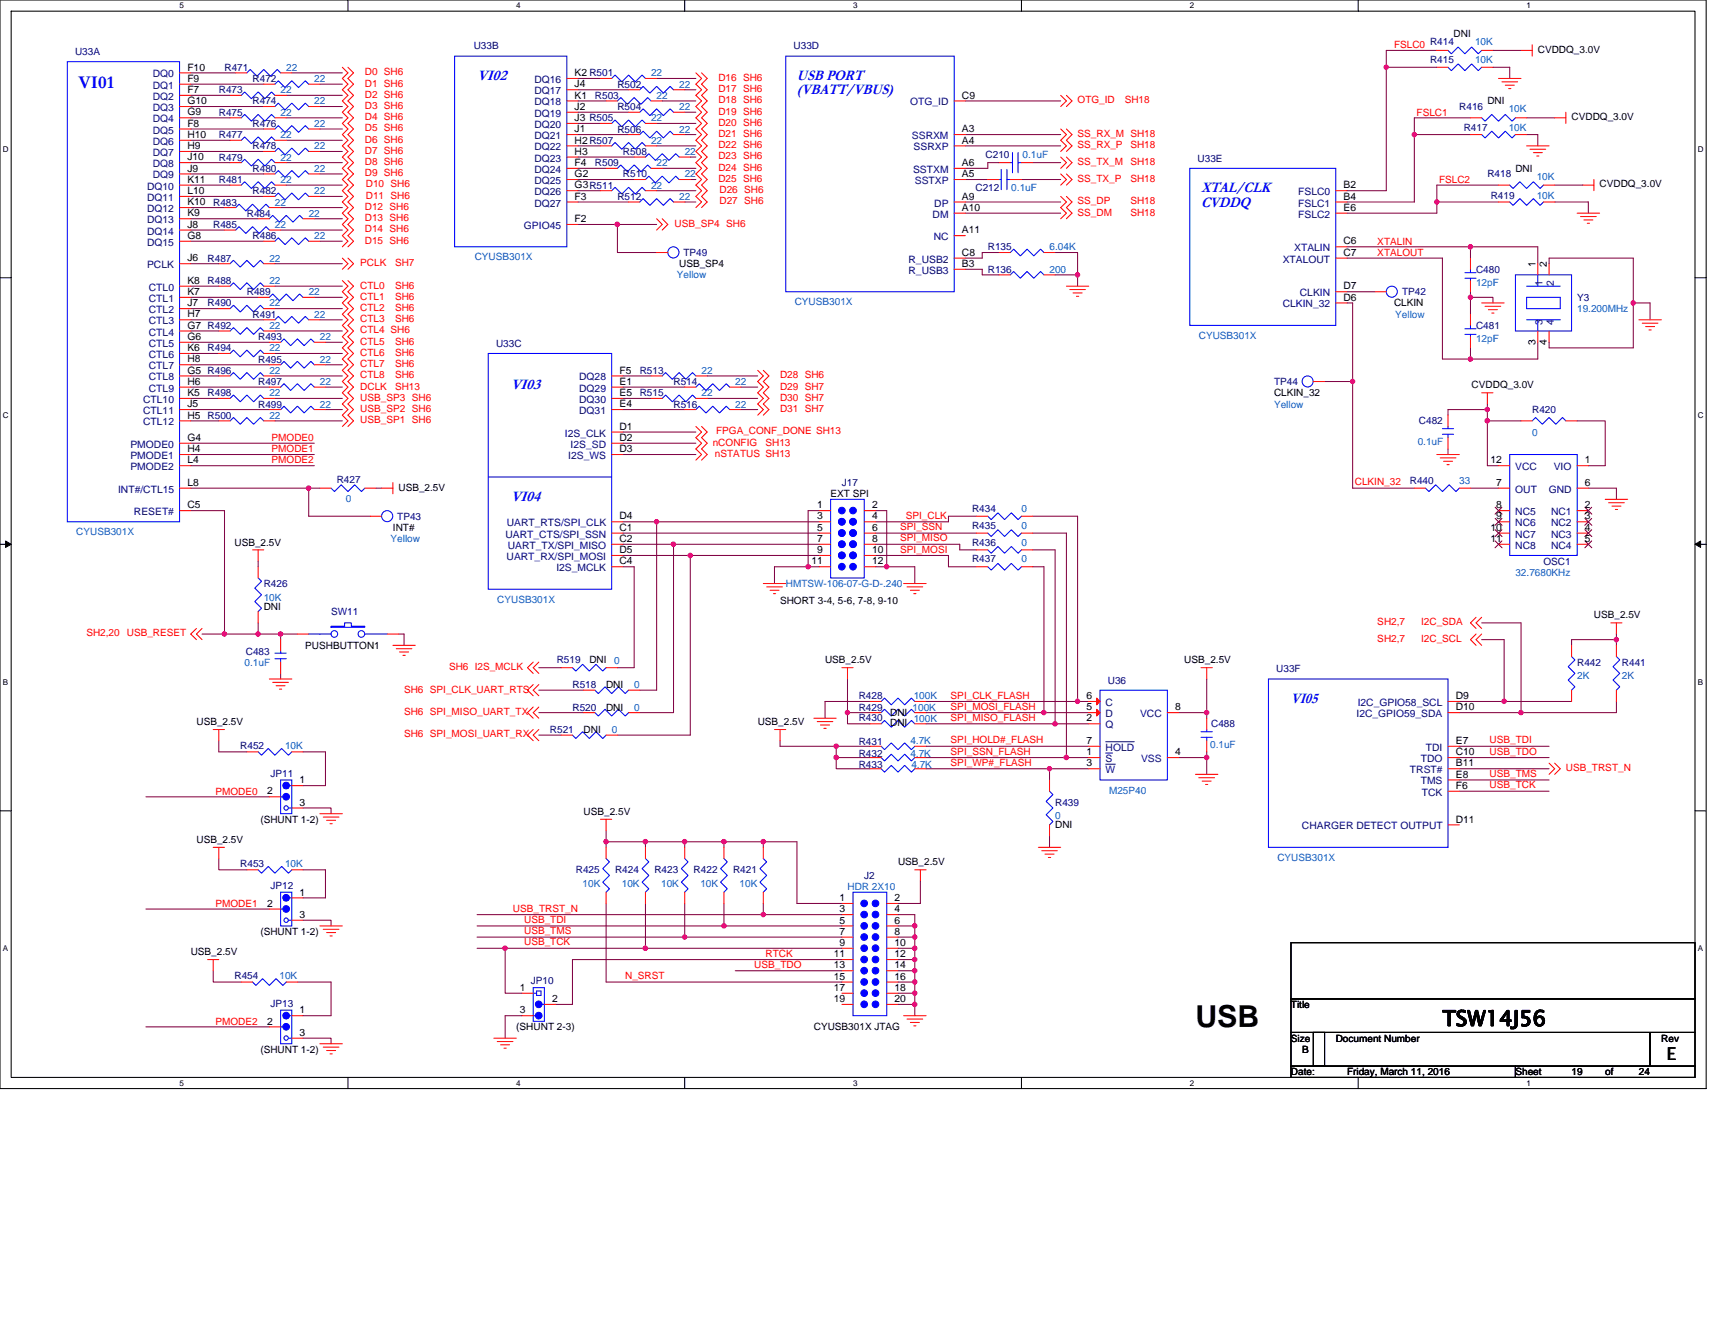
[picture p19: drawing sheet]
<svg xmlns="http://www.w3.org/2000/svg" width="279mm" height="216mm" viewBox="0 0 279 216" stroke-linecap="round" stroke-linejoin="round" font-family="sans-serif">
<defs><g id="words">
<text font-size="4.9" x="194.8" y="167.3">USB</text>
<text font-size="3.5" x="235" y="167.2">TSW14J56</text>
<text font-size="2.9" fill="#00f" x="12.8" y="14.4">VI01</text>
<text font-size="2.9" x="271.6" y="172.8">E</text>
<g font-size="2.5" fill="#00f">
<text x="77.7" y="13">VI02</text>
<text x="129.8" y="15.4">(VBATT/VBUS)</text>
<text x="129.8" y="13">USB PORT</text>
<text x="195.7" y="33.7">CVDDQ</text>
<text x="195.7" y="31.3">XTAL/CLK</text>
<text x="83.2" y="63.3">VI03</text>
<text x="83.2" y="81.6">VI04</text>
<text x="210.3" y="114.5">VI05</text>
</g>
<g font-size="1.7">
<text x="30.5" y="11.5">F10</text>
<text x="30.5" y="13.3">F9</text>
<text x="30.5" y="15.2">F7</text>
<text x="30.5" y="17">G10</text>
<text x="93.6" y="12.4">K2 R501</text>
<text x="93.6" y="14.2">J4</text>
<text x="93.6" y="16.1">K1</text>
<text x="93.6" y="17.9">J2</text>
<text x="156.7" y="16.1">C9</text>
<text x="30.5" y="18.8">G9</text>
<text x="30.5" y="20.6">F8</text>
<text x="30.5" y="22.5">H10</text>
<text x="93.6" y="19.7">J3 R505</text>
<text x="93.6" y="21.5">J1</text>
<text x="93.6" y="23.4">H2R507</text>
<text x="156.7" y="23.4">A4</text>
<text x="156.7" y="21.5">A3</text>
<text x="30.5" y="29.8">K11</text>
<text x="30.5" y="24.3">H9</text>
<text x="30.5" y="26.1">J10</text>
<text x="30.5" y="28">J9</text>
<text x="93.6" y="25.2">H3</text>
<text x="93.6" y="27.1">F4</text>
<text x="93.6" y="28.9">G2</text>
<text x="156.7" y="27.1">A6</text>
<text x="156.7" y="28.9">A5</text>
<text x="30.5" y="31.6">L10</text>
<text x="30.5" y="33.4">K10</text>
<text x="30.5" y="35.3">K9</text>
<text x="93.6" y="30.7">G3R511</text>
<text x="93.6" y="32.5">F3</text>
<text x="156.7" y="34.4">A10</text>
<text x="156.7" y="32.5">A9</text>
<text x="218.9" y="30.7">B2</text>
<text x="218.9" y="32.5">B4</text>
<text x="218.9" y="34.4">E6</text>
<text x="30.5" y="37.1">J8</text>
<text x="30.5" y="38.9">G8</text>
<text x="93.6" y="36.2">F2</text>
<text x="156.7" y="38">A11</text>
<text x="156.7" y="41.7">C8</text>
<text x="218.9" y="41.7">C7</text>
<text x="218.9" y="39.8">C6</text>
<text x="30.5" y="42.6">J6</text>
<text x="30.5" y="46.2">K8</text>
<text x="156.7" y="43.5">B3</text>
<text x="218.9" y="47.2">D7</text>
<text x="250.1" y="43.5" transform="rotate(-90 250.1 43.5)">1</text>
<text x="252" y="43.5" transform="rotate(-90 252 43.5)">2</text>
<text x="30.5" y="48.1">K7</text>
<text x="30.5" y="49.9">J7</text>
<text x="30.5" y="51.7">H7</text>
<text x="30.5" y="53.6">G7 R492</text>
<text x="218.9" y="49">D6</text>
<text x="30.5" y="55.4">G6</text>
<text x="30.5" y="57.2">K6</text>
<text x="30.5" y="59.1">H8</text>
<text x="250.1" y="56.1" transform="rotate(-90 250.1 56.1)">3</text>
<text x="252" y="56.1" transform="rotate(-90 252 56.1)">4</text>
<text x="30.5" y="64.5">K5</text>
<text x="30.5" y="60.9">G5 R496</text>
<text x="30.5" y="62.7">H6</text>
<text x="100.9" y="60.9">F5</text>
<text x="100.9" y="62.7">E1</text>
<text x="100.9" y="64.5">E5</text>
<text x="30.5" y="66.4">J5</text>
<text x="30.5" y="68.2">H5</text>
<text x="30.5" y="71.8">G4</text>
<text x="100.9" y="71.8">D2</text>
<text x="100.9" y="66.4">E4</text>
<text x="100.9" y="70">D1</text>
<text x="30.5" y="73.7">H4</text>
<text x="30.5" y="75.5">L4</text>
<text x="100.9" y="73.7">D3</text>
<text x="242.8" y="75.5">12</text>
<text x="258.2" y="75.5">1</text>
<text x="30.5" y="79.2">L8</text>
<text x="30.5" y="82.8">C5</text>
<text x="133.1" y="82.8">1</text>
<text x="142.1" y="82.8">2</text>
<text x="243.8" y="79.2">7</text>
<text x="243.8" y="82.8">8</text>
<text x="258.2" y="82.8">2</text>
<text x="258.2" y="79.2">6</text>
<text x="100.9" y="86.5">C1</text>
<text x="100.9" y="84.6">D4</text>
<text x="100.9" y="88.3">C2</text>
<text x="133.1" y="84.6">3</text>
<text x="133.1" y="86.5">5</text>
<text x="133.1" y="88.3">7</text>
<text x="142.1" y="84.6">4</text>
<text x="142.1" y="86.5">6</text>
<text x="142.1" y="88.3">8</text>
<text x="242.8" y="86.5">10</text>
<text x="242.8" y="88.3">11</text>
<text x="243.8" y="84.6">9</text>
<text x="258.2" y="84.6">3</text>
<text x="258.2" y="86.5">4</text>
<text x="258.2" y="88.3">5</text>
<text x="100.9" y="90.1">D5</text>
<text x="100.9" y="92">C4</text>
<text x="132.2" y="92">11</text>
<text x="133.1" y="90.1">9</text>
<text x="142.1" y="90.1">10</text>
<text x="142.1" y="92">12</text>
<text x="177" y="113.9">6</text>
<text x="237.2" y="113.9">D9</text>
<text x="177" y="115.7">5</text>
<text x="177" y="117.6">2</text>
<text x="191.5" y="115.7">8</text>
<text x="237.2" y="115.7">D10</text>
<text x="177" y="121.2">7</text>
<text x="177" y="123.1">1</text>
<text x="177" y="124.9">3</text>
<text x="191.5" y="123.1">4</text>
<text x="237.2" y="121.2">E7</text>
<text x="237.2" y="123.1">C10</text>
<text x="237.2" y="124.9">B11</text>
<text x="43.5" y="129.5">2</text>
<text x="48.8" y="127.6">1</text>
<text x="48.8" y="131.3">3</text>
<text x="237.2" y="128.5">F6</text>
<text x="237.2" y="126.7">E8</text>
<text x="237.2" y="134">D11</text>
<text x="43.5" y="147.7">2</text>
<text x="48.8" y="145.9">1</text>
<text x="48.8" y="149.6">3</text>
<text x="136.8" y="146.8">1</text>
<text x="136.8" y="148.7">3</text>
<text x="145.7" y="146.8">2</text>
<text x="145.7" y="148.7">4</text>
<text x="135.8" y="156">11</text>
<text x="136.8" y="150.5">5</text>
<text x="136.8" y="152.3">7</text>
<text x="136.8" y="154.1">9</text>
<text x="145.7" y="150.5">6</text>
<text x="145.7" y="152.3">8</text>
<text x="145.7" y="154.1">10</text>
<text x="145.7" y="156">12</text>
<text x="84.7" y="161.5">1</text>
<text x="135.8" y="157.8">13</text>
<text x="135.8" y="159.6">15</text>
<text x="135.8" y="161.5">17</text>
<text x="145.7" y="157.8">14</text>
<text x="145.7" y="159.6">16</text>
<text x="145.7" y="161.5">18</text>
<text x="43.5" y="166.9">2</text>
<text x="48.8" y="165.1">1</text>
<text x="84.7" y="165.1">3</text>
<text x="90" y="163.3">2</text>
<text x="135.8" y="163.3">19</text>
<text x="145.7" y="163.3">20</text>
<text x="48.8" y="168.8">3</text>
</g>
<g font-size="1.7" fill="#000080">
<text x="24.9" y="12.6">DQ0</text>
<text x="24.9" y="14.5">DQ1</text>
<text x="24.9" y="16.3">DQ2</text>
<text x="87.1" y="13.5">DQ16</text>
<text x="87.1" y="15.4">DQ17</text>
<text x="87.1" y="17.2">DQ18</text>
<text x="148.3" y="17.2">OTG_ID</text>
<text x="24.9" y="18.1">DQ3</text>
<text x="24.9" y="19.9">DQ4</text>
<text x="24.9" y="21.8">DQ5</text>
<text x="24.9" y="23.6">DQ6</text>
<text x="87.1" y="19">DQ19</text>
<text x="87.1" y="20.8">DQ20</text>
<text x="87.1" y="22.7">DQ21</text>
<text x="148.6" y="22.7">SSRXM</text>
<text x="24.9" y="25.4">DQ7</text>
<text x="24.9" y="27.2">DQ8</text>
<text x="24.9" y="29.1">DQ9</text>
<text x="87.1" y="24.5">DQ22</text>
<text x="87.1" y="26.3">DQ23</text>
<text x="87.1" y="28.2">DQ24</text>
<text x="87.1" y="30">DQ25</text>
<text x="148.8" y="28.2">SSTXM</text>
<text x="148.8" y="24.5">SSRXP</text>
<text x="149" y="30">SSTXP</text>
<text x="24" y="30.9">DQ10</text>
<text x="24" y="32.7">DQ11</text>
<text x="24" y="34.6">DQ12</text>
<text x="87.1" y="31.8">DQ26</text>
<text x="87.1" y="33.7">DQ27</text>
<text x="151.9" y="35.5">DM</text>
<text x="152.2" y="33.7">DP</text>
<text x="211.5" y="31.8">FSLC0</text>
<text x="211.5" y="33.7">FSLC1</text>
<text x="211.5" y="35.5">FSLC2</text>
<text x="24" y="36.4">DQ13</text>
<text x="24" y="38.2">DQ14</text>
<text x="24" y="40">DQ15</text>
<text x="85.4" y="37.3">GPIO45</text>
<text x="152.1" y="39.1">NC</text>
<text x="210.8" y="41">XTALIN</text>
<text x="24" y="43.7">PCLK</text>
<text x="24.3" y="47.4">CTL0</text>
<text x="148" y="42.8">R_USB2</text>
<text x="148" y="44.6">R_USB3</text>
<text x="209" y="42.8">XTALOUT</text>
<text x="251.3" y="46.6" transform="rotate(-90 251.3 46.6)">1</text>
<text x="253.1" y="46.6" transform="rotate(-90 253.1 46.6)">2</text>
<text x="24.3" y="49.2">CTL1</text>
<text x="24.3" y="51">CTL2</text>
<text x="24.3" y="52.9">CTL3</text>
<text x="209" y="50.1">CLKIN_32</text>
<text x="211.8" y="48.3">CLKIN</text>
<text x="251.3" y="53" transform="rotate(-90 251.3 53)">3</text>
<text x="253.1" y="53" transform="rotate(-90 253.1 53)">4</text>
<text x="24.3" y="54.7">CTL4</text>
<text x="24.3" y="56.5">CTL5</text>
<text x="24.3" y="58.3">CTL6</text>
<text x="23.3" y="65.7">CTL10</text>
<text x="24.3" y="60.2">CTL7</text>
<text x="24.3" y="62">CTL8</text>
<text x="24.3" y="63.8">CTL9</text>
<text x="94.4" y="62">DQ28</text>
<text x="94.4" y="63.8">DQ29</text>
<text x="94.4" y="65.7">DQ30</text>
<text x="23.3" y="67.5">CTL11</text>
<text x="23.3" y="69.3">CTL12</text>
<text x="92" y="71.1">I2S_CLK</text>
<text x="94.4" y="67.5">DQ31</text>
<text x="21.3" y="73">PMODE0</text>
<text x="21.3" y="74.8">PMODE1</text>
<text x="21.3" y="76.6">PMODE2</text>
<text x="92.6" y="74.8">I2S_WS</text>
<text x="93" y="73">I2S_SD</text>
<text x="246.9" y="76.6">VCC</text>
<text x="253.1" y="76.6">VIO</text>
<text x="19.2" y="80.3">INT#/CTL15</text>
<text x="21.8" y="83.9">RESET#</text>
<text x="246.9" y="80.3">OUT</text>
<text x="246.9" y="83.9">NC5</text>
<text x="252.3" y="80.3">GND</text>
<text x="252.7" y="83.9">NC1</text>
<text x="82.4" y="87.6">UART_CTS/SPI_SSN</text>
<text x="82.5" y="85.8">UART_RTS/SPI_CLK</text>
<text x="82.7" y="89.4">UART_TX/SPI_MISO</text>
<text x="246.9" y="85.8">NC6</text>
<text x="246.9" y="87.6">NC7</text>
<text x="246.9" y="89.4">NC8</text>
<text x="252.7" y="85.8">NC2</text>
<text x="252.7" y="87.6">NC3</text>
<text x="252.7" y="89.4">NC4</text>
<text x="82.5" y="91.2">UART_RX/SPI_MOSI</text>
<text x="90.6" y="93.1">I2S_MCLK</text>
<text x="180.1" y="115">C</text>
<text x="180.1" y="116.9">D</text>
<text x="180.1" y="118.7">Q</text>
<text x="185.7" y="116.9">VCC</text>
<text x="221" y="116.9">I2C_GPIO59_SDA</text>
<text x="221.2" y="115">I2C_GPIO58_SCL</text>
<text x="180.1" y="122.3">HOLD</text>
<text x="180.1" y="124.2">S</text>
<text x="185.9" y="124.2">VSS</text>
<text x="231.5" y="124.2">TDO</text>
<text x="232.3" y="122.3">TDI</text>
<text x="180.1" y="126">W</text>
<text x="229.7" y="126">TRST#</text>
<text x="231.5" y="127.8">TMS</text>
<text x="231.6" y="129.7">TCK</text>
<text x="212.1" y="135.1">CHARGER DETECT OUTPUT</text>
</g>
<g font-size="1.6" fill="#000080">
<text x="12.2" y="9">U33A</text>
<text x="36.6" y="11.5">R471</text>
<text x="77.2" y="8.1">U33B</text>
<text x="129.3" y="8.1">U33D</text>
<text x="233" y="7.3">R414</text>
<text x="233" y="10.2">R415</text>
<text x="35.6" y="15.2">R473</text>
<text x="41.1" y="13.4">R472</text>
<text x="41.1" y="17">R474</text>
<text x="96.9" y="16.1">R503</text>
<text x="100.6" y="14.3">R502</text>
<text x="100.6" y="17.9">R504</text>
<text x="237.7" y="17.9">R416</text>
<text x="35.6" y="18.8">R475</text>
<text x="35.6" y="22.5">R477</text>
<text x="41.1" y="20.7">R476</text>
<text x="100.6" y="21.6">R506</text>
<text x="238.5" y="21.4">R417</text>
<text x="35.6" y="26.2">R479</text>
<text x="35.6" y="29.8">R481</text>
<text x="41.1" y="28">R480</text>
<text x="41.1" y="24.3">R478</text>
<text x="96.9" y="27.1">R509</text>
<text x="101.5" y="25.3">R508</text>
<text x="101.5" y="28.9">R510</text>
<text x="160.6" y="25.8">C210</text>
<text x="195.1" y="26.4">U33E</text>
<text x="242.3" y="28.9">R418</text>
<text x="34.7" y="33.5">R483</text>
<text x="40.2" y="35.3">R484</text>
<text x="41.1" y="31.6">R482</text>
<text x="100.6" y="32.6">R512</text>
<text x="158.9" y="31.1">C212</text>
<text x="242.9" y="32.4">R419</text>
<text x="34.7" y="37.1">R485</text>
<text x="41.1" y="39">R486</text>
<text x="111.4" y="41.7">TP49</text>
<text x="160.9" y="40.8">R135</text>
<text x="33.8" y="46.3">R488</text>
<text x="33.8" y="42.6">R487</text>
<text x="160.9" y="44.4">R136</text>
<text x="240.5" y="44.4">C480</text>
<text x="33.8" y="49.9">R490</text>
<text x="40.2" y="48.1">R489</text>
<text x="41.1" y="51.8">R491</text>
<text x="228.4" y="48.1">TP42</text>
<text x="240.5" y="53.6">C481</text>
<text x="256.9" y="49">Y3</text>
<text x="33.8" y="57.3">R494</text>
<text x="42.1" y="59.1">R495</text>
<text x="42.1" y="55.4">R493</text>
<text x="80.8" y="56.5">U33C</text>
<text x="33.8" y="64.6">R498</text>
<text x="42.1" y="62.7">R497</text>
<text x="104.2" y="60.9">R513</text>
<text x="104.2" y="64.6">R515</text>
<text x="109.7" y="62.7">R514</text>
<text x="207.6" y="62.7">TP44</text>
<text x="33.8" y="68.2">R500</text>
<text x="42.1" y="66.4">R499</text>
<text x="109.7" y="66.4">R516</text>
<text x="231.2" y="69.1">C482</text>
<text x="249.6" y="67.3">R420</text>
<text x="54.9" y="78.7">R427</text>
<text x="137.2" y="79.2">J17</text>
<text x="158.4" y="83.4">R434</text>
<text x="229.7" y="78.8">R440</text>
<text x="64.7" y="84.7">TP43</text>
<text x="158.4" y="86.1">R435</text>
<text x="158.4" y="88.9">R436</text>
<text x="43" y="95.7">R426</text>
<text x="158.4" y="91.6">R437</text>
<text x="251.5" y="92">OSC1</text>
<text x="53.9" y="100.2">SW11</text>
<text x="40" y="106.8">C483</text>
<text x="90.7" y="108.1">R519</text>
<text x="93.3" y="112.1">R518</text>
<text x="139.9" y="113.9">R428</text>
<text x="180.5" y="111.4">U36</text>
<text x="207.9" y="109.6">U33F</text>
<text x="256.9" y="108.5">R442</text>
<text x="264.2" y="108.5">R441</text>
<text x="89.6" y="119.4">R521</text>
<text x="93.3" y="115.8">R520</text>
<text x="139.9" y="117.4">R430</text>
<text x="139.9" y="115.8">R429</text>
<text x="197.3" y="118.5">C488</text>
<text x="39.1" y="122">R452</text>
<text x="139.9" y="123.3">R432</text>
<text x="139.9" y="125.1">R433</text>
<text x="139.9" y="121.4">R431</text>
<text x="44.1" y="126.6">JP11</text>
<text x="171.9" y="131.3">R439</text>
<text x="39.1" y="141.2">R453</text>
<text x="93.8" y="142.3">R425</text>
<text x="100.2" y="142.3">R424</text>
<text x="106.6" y="142.3">R423</text>
<text x="113" y="142.3">R422</text>
<text x="119.4" y="142.3">R421</text>
<text x="140.8" y="143.2">J2</text>
<text x="44.1" y="144.8">JP12</text>
<text x="38.2" y="159.5">R454</text>
<text x="86.5" y="160.4">JP10</text>
<text x="44.1" y="164.1">JP13</text>
</g>
<g font-size="1.6" fill="#0065ca">
<text x="46.6" y="11.5">22</text>
<text x="240.3" y="7.3">10K</text>
<text x="240.3" y="10.2">10K</text>
<text x="45.7" y="15.2">22</text>
<text x="51.2" y="13.4">22</text>
<text x="51.2" y="17">22</text>
<text x="106.1" y="12.4">22</text>
<text x="107" y="16.1">22</text>
<text x="110.6" y="14.3">22</text>
<text x="110.6" y="17.9">22</text>
<text x="45.7" y="18.8">22</text>
<text x="45.7" y="22.5">22</text>
<text x="51.2" y="20.7">22</text>
<text x="106.1" y="19.8">22</text>
<text x="106.1" y="23.4">22</text>
<text x="110.6" y="21.6">22</text>
<text x="245.8" y="18.3">10K</text>
<text x="245.8" y="21.4">10K</text>
<text x="45.7" y="26.2">22</text>
<text x="45.7" y="29.8">22</text>
<text x="51.2" y="28">22</text>
<text x="51.2" y="24.3">22</text>
<text x="107" y="27.1">22</text>
<text x="111.5" y="25.3">22</text>
<text x="111.5" y="28.9">22</text>
<text x="166.6" y="25.8">0.1uF</text>
<text x="250.4" y="29.3">10K</text>
<text x="44.8" y="33.5">22</text>
<text x="50.3" y="35.3">22</text>
<text x="51.2" y="31.6">22</text>
<text x="106.1" y="30.7">22</text>
<text x="110.6" y="32.6">22</text>
<text x="164.8" y="31.1">0.1uF</text>
<text x="250.4" y="32.4">10K</text>
<text x="44.8" y="37.1">22</text>
<text x="51.2" y="39">22</text>
<text x="171" y="40.8">6.04K</text>
<text x="43.9" y="46.3">22</text>
<text x="43.9" y="42.6">22</text>
<text x="77.3" y="42.4">CYUSB301X</text>
<text x="110.3" y="45.4">Yellow</text>
<text x="171" y="44.4">200</text>
<text x="240.5" y="46.7">12pF</text>
<text x="43.9" y="53.6">22</text>
<text x="43.9" y="49.9">22</text>
<text x="50.3" y="48.1">22</text>
<text x="51.2" y="51.8">22</text>
<text x="129.5" y="49.8">CYUSB301X</text>
<text x="227.3" y="51.8">Yellow</text>
<text x="256.9" y="50.8">19.200MHz</text>
<text x="43.9" y="57.3">22</text>
<text x="52.1" y="59.1">22</text>
<text x="52.1" y="55.4">22</text>
<text x="195.3" y="55.2">CYUSB301X</text>
<text x="240.5" y="55.8">12pF</text>
<text x="43.9" y="60.9">22</text>
<text x="43.9" y="64.6">22</text>
<text x="52.1" y="62.7">22</text>
<text x="114.3" y="60.9">22</text>
<text x="114.3" y="64.6">22</text>
<text x="119.8" y="62.7">22</text>
<text x="43.9" y="68.2">22</text>
<text x="52.1" y="66.4">22</text>
<text x="119.8" y="66.4">22</text>
<text x="207.6" y="66.4">Yellow</text>
<text x="249.6" y="71">0</text>
<text x="231" y="72.4">0.1uF</text>
<text x="56.3" y="81.8">0</text>
<text x="166.4" y="83.4">0</text>
<text x="237.7" y="78.8">33</text>
<text x="12.4" y="87.2">CYUSB301X</text>
<text x="63.6" y="88.3">Yellow</text>
<text x="166.4" y="86.1">0</text>
<text x="166.4" y="88.9">0</text>
<text x="128" y="95.7">HMTSW-106-07-G-D-.240</text>
<text x="166.4" y="91.6">0</text>
<text x="246.9" y="93.8">32.7680KHz</text>
<text x="43" y="97.9">10K</text>
<text x="81" y="98.2">CYUSB301X</text>
<text x="39.9" y="108.5">0.1uF</text>
<text x="100" y="108.3">0</text>
<text x="103.3" y="112.1">0</text>
<text x="148.9" y="113.9">100K</text>
<text x="256.9" y="110.7">2K</text>
<text x="264.2" y="110.7">2K</text>
<text x="99.7" y="119.4">0</text>
<text x="103.3" y="115.8">0</text>
<text x="148.7" y="115.8">100K</text>
<text x="148.9" y="117.6">100K</text>
<text x="46.4" y="122">10K</text>
<text x="148.3" y="123.3">4.7K</text>
<text x="148.3" y="121.3">4.7K</text>
<text x="148.5" y="125.1">4.7K</text>
<text x="197.1" y="121.8">0.1uF</text>
<text x="180.7" y="129.3">M25P40</text>
<text x="171.9" y="133.5">0</text>
<text x="46.4" y="141.2">10K</text>
<text x="208.1" y="140.3">CYUSB301X</text>
<text x="94.9" y="144.5">10K</text>
<text x="101.3" y="144.5">10K</text>
<text x="107.7" y="144.5">10K</text>
<text x="114.1" y="144.5">10K</text>
<text x="120.5" y="144.5">10K</text>
<text x="138.1" y="145">HDR 2X10</text>
<text x="45.5" y="159.5">10K</text>
</g>
<g font-size="1.6" fill="#f00">
<text x="227.1" y="7.9">FSLC0</text>
<text x="59.4" y="12.3">D0 SH6</text>
<text x="59.4" y="14.1">D1 SH6</text>
<text x="59.4" y="15.9">D2 SH6</text>
<text x="59.4" y="17.8">D3 SH6</text>
<text x="117" y="13.2">D16 SH6</text>
<text x="117" y="15">D17 SH6</text>
<text x="117" y="16.8">D18 SH6</text>
<text x="175.6" y="16.8">OTG_ID</text>
<text x="183.2" y="16.8">SH18</text>
<text x="59.4" y="21.4">D5 SH6</text>
<text x="59.4" y="23.2">D6 SH6</text>
<text x="59.4" y="19.6">D4 SH6</text>
<text x="117" y="18.7">D19 SH6</text>
<text x="117" y="22.3">D21 SH6</text>
<text x="117" y="20.5">D20 SH6</text>
<text x="175.6" y="22.3">SS_RX_M SH18</text>
<text x="230.8" y="18.8">FSLC1</text>
<text x="59.4" y="26.9">D8 SH6</text>
<text x="59.4" y="28.7">D9 SH6</text>
<text x="59.4" y="25.1">D7 SH6</text>
<text x="117" y="27.8">D24 SH6</text>
<text x="117" y="29.6">D25 SH6</text>
<text x="117" y="26">D23 SH6</text>
<text x="117" y="24.2">D22 SH6</text>
<text x="175.6" y="24.2">SS_RX_P</text>
<text x="175.6" y="26.9">SS_TX_M</text>
<text x="175.6" y="29.6">SS_TX_P</text>
<text x="184.1" y="24.2">SH18</text>
<text x="184.1" y="26.9">SH18</text>
<text x="184.1" y="29.6">SH18</text>
<text x="234.4" y="29.8">FSLC2</text>
<text x="59.4" y="34.2">D12 SH6</text>
<text x="59.6" y="32.4">D11 SH6</text>
<text x="59.6" y="30.5">D10 SH6</text>
<text x="117.2" y="33.3">D27 SH6</text>
<text x="117.2" y="31.5">D26 SH6</text>
<text x="175.6" y="33.3">SS_DP</text>
<text x="175.6" y="35.1">SS_DM</text>
<text x="184.1" y="35.1">SH18</text>
<text x="184.1" y="33.3">SH18</text>
<text x="59.4" y="36">D13 SH6</text>
<text x="59.4" y="37.9">D14 SH6</text>
<text x="59.4" y="39.7">D15 SH6</text>
<text x="109.9" y="37">USB_SP4 SH6</text>
<text x="224.4" y="39.9">XTALIN</text>
<text x="224.4" y="41.7">XTALOUT</text>
<text x="58.7" y="43.3">PCLK</text>
<text x="58.7" y="47">CTL0</text>
<text x="64.4" y="43.3">SH7</text>
<text x="64.4" y="47">SH6</text>
<text x="58.7" y="48.8">CTL1</text>
<text x="58.7" y="50.7">CTL2</text>
<text x="58.7" y="52.5">CTL3</text>
<text x="64.4" y="48.8">SH6</text>
<text x="64.4" y="50.7">SH6</text>
<text x="64.4" y="52.5">SH6</text>
<text x="58.7" y="56.2">CTL5</text>
<text x="58.7" y="58">CTL6</text>
<text x="58.7" y="59.8">CTL7</text>
<text x="58.7" y="54.3">CTL4 SH6</text>
<text x="64.4" y="56.2">SH6</text>
<text x="64.4" y="58">SH6</text>
<text x="64.4" y="59.8">SH6</text>
<text x="58.7" y="65.3">USB_SP3 SH6</text>
<text x="58.7" y="61.6">CTL8</text>
<text x="58.7" y="63.5">DCLK</text>
<text x="64.4" y="63.5">SH13</text>
<text x="64.4" y="61.6">SH6</text>
<text x="127.1" y="63.5">D29 SH7</text>
<text x="127.1" y="65.3">D30 SH7</text>
<text x="127.1" y="61.6">D28 SH6</text>
<text x="44.2" y="71.9">PMODE0</text>
<text x="58.7" y="69">USB_SP1 SH6</text>
<text x="58.7" y="67.1">USB_SP2 SH6</text>
<text x="116.7" y="70.8">FPGA_CONF_DONE SH13</text>
<text x="127.1" y="67.1">D31 SH7</text>
<text x="44.2" y="73.7">PMODE1</text>
<text x="44.2" y="75.5">PMODE2</text>
<text x="116.1" y="72.6">nCONFIG</text>
<text x="116.5" y="74.4">nSTATUS SH13</text>
<text x="124.7" y="72.6">SH13</text>
<text x="220.7" y="79.1">CLKIN_32</text>
<text x="146.7" y="86.4">SPI_SSN</text>
<text x="146.7" y="88.2">SPI_MISO</text>
<text x="147.6" y="84.6">SPI_CLK</text>
<text x="146.7" y="90">SPI_MOSI</text>
<text x="224.4" y="101.9">SH2,7</text>
<text x="231.5" y="101.9">I2C_SDA</text>
<text x="14.1" y="103.7">SH2,20</text>
<text x="20.7" y="103.7">USB_RESET</text>
<text x="224.4" y="104.6">SH2,7</text>
<text x="231.5" y="104.6">I2C_SCL</text>
<text x="65.8" y="112.8">SH6 SPI_CLK_UART_RTS</text>
<text x="73.2" y="109.2">SH6 I2S_MCLK</text>
<text x="154.9" y="113.8">SPI_CLK_FLASH</text>
<text x="65.8" y="116.5">SH6 SPI_MISO_UART_TX</text>
<text x="154.9" y="117.5">SPI_MISO_FLASH</text>
<text x="154.9" y="115.7">SPI_MOSI_FLASH</text>
<text x="65.8" y="120.2">SH6 SPI_MOSI_UART_RX</text>
<text x="154.9" y="121.1">SPI_HOLD#_FLASH</text>
<text x="154.9" y="124.8">SPI_WP#_FLASH</text>
<text x="154.9" y="123">SPI_SSN_FLASH</text>
<text x="242.7" y="121.1">USB_TDI</text>
<text x="242.7" y="123">USB_TDO</text>
<text x="255.1" y="125.6">USB_TRST_N</text>
<text x="35.1" y="129.5">PMODE0</text>
<text x="242.7" y="126.6">USB_TMS</text>
<text x="242.7" y="128.5">USB_TCK</text>
<text x="35.1" y="147.8">PMODE1</text>
<text x="83.6" y="148.6">USB_TRST_N</text>
<text x="85.4" y="150.4">USB_TDI</text>
<text x="85.4" y="152.2">USB_TMS</text>
<text x="85.4" y="154.1">USB_TCK</text>
<text x="124.7" y="156">RTCK</text>
<text x="101.9" y="159.6">N_SRST</text>
<text x="122.9" y="157.7">USB_TDO</text>
<text x="35.1" y="167">PMODE2</text>
</g>
<g font-size="1.6">
<text x="236.8" y="6.1">DNI</text>
<text x="250.5" y="8.6">CVDDQ_3.0V</text>
<text x="242.3" y="17">DNI</text>
<text x="256" y="19.6">CVDDQ_3.0V</text>
<text x="246.9" y="28">DNI</text>
<text x="260.6" y="30.5">CVDDQ_3.0V</text>
<text x="110.6" y="43.5">USB_SP4</text>
<text x="227.1" y="49.9">CLKIN</text>
<text x="207.6" y="64.6">CLKIN_32</text>
<text x="239.8" y="63.3">CVDDQ_3.0V</text>
<text x="64.9" y="79.9">USB_2.5V</text>
<text x="135.3" y="81">EXT SPI</text>
<text x="38.2" y="88.9">USB_2.5V</text>
<text x="64" y="86.5">INT#</text>
<text x="43" y="99.3">DNI</text>
<text x="127.1" y="98.4">SHORT 3-4, 5-6, 7-8, 9-10</text>
<text x="259.7" y="100.8">USB_2.5V</text>
<text x="49.7" y="105.7">PUSHBUTTON1</text>
<text x="96" y="108.1">DNI</text>
<text x="98.7" y="112.1">DNI</text>
<text x="134.4" y="108.1">USB_2.5V</text>
<text x="192.9" y="108.1">USB_2.5V</text>
<text x="32" y="118.2">USB_2.5V</text>
<text x="95.1" y="119.4">DNI</text>
<text x="98.7" y="115.8">DNI</text>
<text x="123.4" y="118.2">USB_2.5V</text>
<text x="145" y="116.7">DNI</text>
<text x="145" y="118.3">DNI</text>
<text x="32" y="137.4">USB_2.5V</text>
<text x="42.4" y="134.1">(SHUNT 1-2)</text>
<text x="95.1" y="132.8">USB_2.5V</text>
<text x="171.9" y="135">DNI</text>
<text x="146.3" y="141">USB_2.5V</text>
<text x="31.1" y="155.6">USB_2.5V</text>
<text x="42.4" y="152.4">(SHUNT 1-2)</text>
<text x="84.1" y="167.9">(SHUNT 2-3)</text>
<text x="132.6" y="167.9">CYUSB301X JTAG</text>
<text x="210.3" y="164.2">Title</text>
<text x="42.4" y="171.6">(SHUNT 1-2)</text>
<text x="210.3" y="169.7">Size</text>
<text x="212.1" y="171.6">B</text>
<text x="217.6" y="169.7">Document Number</text>
<text x="270.7" y="169.7">Rev</text>
<text x="210.3" y="175.2">Date:</text>
<text x="219.5" y="175.2">Friday, March 11, 2016</text>
<text x="246.9" y="175.2">Sheet</text>
<text x="256" y="175.2">19</text>
<text x="261.5" y="175.2">of</text>
<text x="267" y="175.2">24</text>
</g>
<g font-size="1.3">
<text x="29.3" y="1.4">5</text>
<text x="84.1" y="1.4">4</text>
<text x="139" y="1.4">3</text>
<text x="193.8" y="1.4">2</text>
<text x="248.7" y="1.4">1</text>
<text x=".5" y="24.7">D</text>
<text x="276.6" y="24.7">D</text>
<text x=".5" y="68.2">C</text>
<text x="276.6" y="68.2">C</text>
<text x=".5" y="111.6">B</text>
<text x="276.6" y="111.6">B</text>
<text x=".5" y="155">A</text>
<text x="276.6" y="155">A</text>
<text x="29.3" y="176.9">5</text>
<text x="84.1" y="176.9">4</text>
<text x="139" y="176.9">3</text>
<text x="193.8" y="176.9">2</text>
<text x="248.7" y="176.9">1</text>
</g>
</g></defs>
<path d="M0 0h278v177.4h-278zM1.8 1.8h274.3v173.8h-274.3z" fill="none" stroke="#000" stroke-width=".17"/>
<g fill="#fff">
<path d="M29.3 .2h.7v1.5h-.7z"/>
<path d="M29.3 175.7h.7v1.5h-.7z"/>
</g>
<path d="M56.7 0v1.8M56.7 175.6v1.8" fill="none" stroke="#000" stroke-width=".17"/>
<g fill="#fff">
<path d="M84.1 .2h.7v1.5h-.7z"/>
<path d="M84.1 175.7h.7v1.5h-.7z"/>
</g>
<path d="M111.5 0v1.8M111.5 175.6v1.8" fill="none" stroke="#000" stroke-width=".17"/>
<g fill="#fff">
<path d="M139 .2h.7v1.5h-.7z"/>
<path d="M139 175.7h.7v1.5h-.7z"/>
</g>
<path d="M166.4 0v1.8M166.4 175.6v1.8" fill="none" stroke="#000" stroke-width=".17"/>
<g fill="#fff">
<path d="M193.8 .2h.8v1.5h-.8z"/>
<path d="M193.8 175.7h.8v1.5h-.8z"/>
</g>
<path d="M221.3 0v1.8M221.3 175.6v1.8" fill="none" stroke="#000" stroke-width=".17"/>
<g fill="#fff">
<path d="M248.7 .2h.7v1.5h-.7z"/>
<path d="M248.7 175.7h.7v1.5h-.7z"/>
<path d="M.5 23.5h.9v1.5h-.9z"/>
<path d="M276.6 23.5h1v1.5h-1z"/>
<path d="M.5 67h.9v1.4h-.9z"/>
<path d="M276.6 67h1v1.4h-1z"/>
</g>
<path d="M0 45.3h1.8M276.1 45.3h1.9" fill="none" stroke="#000" stroke-width=".17"/>
<g fill="#fff">
<path d="M.5 110.4h.8v1.5h-.8z"/>
<path d="M276.6 110.4h.9v1.5h-.9z"/>
</g>
<path d="M0 88.7h1.8M276.1 88.7h1.9" fill="none" stroke="#000" stroke-width=".17"/>
<path d="M.9 88.2l.9 .5-.9 .5zM276.1 88.7l1-.5v1z" fill="#000" stroke="#000" stroke-width=".16"/>
<g fill="#fff">
<path d="M.5 153.8h.8v1.5h-.8z"/>
<path d="M276.6 153.8h.9v1.5h-.9z"/>
</g>
<path d="M0 132.1h1.8M276.1 132.1h1.9M210.3 153.6h65.8v9.2h-65.8zM210.3 162.8h65.8v5.4h-65.8zM210.3 168.2h5.5v5.5h-5.5zM210.3 173.7h36.6v1.9h-36.6zM214 168.2h54.8v5.5h-54.8zM246.9 173.7h29.2v1.9h-29.2zM268.8 168.2h7.3v5.5h-7.3z" fill="none" stroke="#000" stroke-width=".17"/>
<g fill="none" stroke="#800040" stroke-width=".17">
<path d="M31.1 15.5h6.4M31.1 13.7h11.9M31.1 19.2h6.4M31.1 17.4h11.9M31.1 11.9h7.3M46.6 15.5h9.2M46.6 19.2h9.2M47.5 11.9h8.3M52.1 13.7h3.7M52.1 17.4h3.7M94.2 16.4h4.5M94.2 14.6h8.2"/>
<path d="M94.2 18.3h8.2M94.2 12.8h3.6M107 12.8h6.4M107.9 16.4h5.5M111.5 14.6h1.9M111.5 18.3h1.9M157.3 16.4h15.5M225.8 11v20.1h-6.3M225.8 11h8.3M234.1 8.2h-8.3v2.8M239.6 19.2h-9.2v2.7M243.2 11h2.8v1.8"/>
<path d="M243.2 8.2h4.6M248.7 19.2h4.6M31.1 33.8h5.5M31.1 37.5h5.5M31.1 35.6h11M31.1 21h11.9M31.1 22.9h6.4M31.1 26.5h6.4M31.1 24.7h11.9M31.1 39.3h11.9M31.1 32h11.9M31.1 30.2h6.4"/>
<path d="M31.1 28.3h11.9M45.7 33.8h10.1M45.7 37.5h10.1M46.6 22.9h9.2M46.6 26.5h9.2M46.6 30.2h9.2M51.2 35.6h4.6M52.1 21h3.7M52.1 24.7h3.7M52.1 28.3h3.7M52.1 32h3.7M52.1 39.3h3.7"/>
<path d="M94.2 36.6h6.4M94.2 25.6h9.1M94.2 27.4h4.5M94.2 21.9h8.2M94.2 32.9h8.2M94.2 23.8h3.6M94.2 20.1h3.6M94.2 31.1h3.6M94.2 29.3h9.1M100.6 36.6v4.5h6.4M100.6 36.6h6.4M107 20.1h6.4"/>
<path d="M107 23.8h6.4M107 31.1h6.4M107.9 27.4h5.5M111.5 21.9h1.9M111.5 32.9h1.9M112.5 25.6h.9M112.5 29.3h.9M157.3 29.3h3.6M157.3 21.9h15.5M157.3 23.8h15.5M157.3 32.9h15.5M157.3 34.7h15.5"/>
<path d="M162.8 26.5h-1.9v.9h-3.6M166.4 29.3h6.4M168.2 26.5h4.6M230.4 21.9h9.2M230.4 21.9v11h-10.9M234.1 32.9h10M234.1 32.9v1.8h-14.6M244.1 30.2h-10v2.7M248.7 21.9h1.8v1.9M253.3 30.2h4.6M253.3 32.9h5.5v1.8M31.1 53.9h4.5"/>
<path d="M31.1 46.6h4.5M31.1 48.5h11M31.1 50.3h4.5M31.1 52.1h11.9M31.1 55.8h12.8M31.1 57.6h4.5M31.1 59.4h12.8M31.1 43h4.5M44.8 53.9h11M44.8 43h11M44.8 46.6h11M44.8 50.3h11"/>
<path d="M44.8 57.6h11M51.2 48.5h4.6M52.1 52.1h3.7M53 55.8h2.8M53 59.4h2.8M157.3 43.9h2.7v.9h2.8M162.8 41.1h-2.8v1h-2.7M171.9 44.8h3.7M171.9 41.1h3.7v3.7M175.6 44.8v1.8M219.5 40.2h20.1M219.5 42.1h15.5v16.4h4.6"/>
<path d="M219.5 49.4h.9v12.8M219.5 47.5h4.5M239.6 40.2v1.9M239.6 47.5v1M239.6 56.7v1.8M239.6 48.5v2.7M239.6 48.5h3.6v.9M239.6 40.2h10.9v2.8M250.5 55.8v2.7h-10.9M252.4 43v-.9h13.7v7.3M266.1 49.4h2.7v2.7M266.1 49.4v7.3h-13.7v-.9"/>
<path d="M31.1 61.3h4.5M31.1 63.1h12.8M31.1 72.2h20.1M31.1 74.1h20.1M31.1 75.9h20.1M31.1 79.5h19.2M31.1 68.6h4.5M31.1 66.7h12.8M31.1 64.9h4.5M44.8 61.3h11M44.8 64.9h11M44.8 68.6h11"/>
<path d="M50.3 79.5v4.6h10M50.3 79.5h1.8M53 63.1h2.8M53 66.7h2.8M61.3 79.5h.9M101.5 74.1h11.9M101.5 70.4h11.9M101.5 72.2h11.9M101.5 63.1h10M101.5 61.3h4.6M101.5 64.9h4.6M101.5 66.7h10"/>
<path d="M115.2 61.3h8.2M115.2 64.9h8.2M120.7 63.1h2.7M120.7 66.7h2.7M215.8 62.2h4.6M220.4 62.2v17.3h10M235.9 73.2v.9M239.6 79.5h4.5M242.3 68.6v7.3h1.8M242.3 68.6h5.5M242.3 65.8v.9M242.3 66.7h-6.4v.9"/>
<path d="M242.3 66.7v1.9M256.9 68.6h4.6v7.3h-2.7M258.8 79.5h4.5v1.9M31.1 83.2h5.5v20.1M42.1 91.4v1M101.5 85h5.5M101.5 86.9h32M101.5 88.7h8.2M101.5 90.5h11M101.5 92.4h1.8v16.4h-2.7M107 85v27.5h-2.8M107 85h26.5"/>
<path d="M109.7 88.7v27.4h-5.5M109.7 88.7h23.8M131.7 92.4h-5.5v2.7M131.7 92.4h1.8M133.5 83.2h-1.8v9.2M133.5 90.5h-21v29.3h-11.9M142.6 86.9h16.5M142.6 88.7h13.8v.9h2.7M142.6 92.4h1.9M142.6 83.2h1.9v9.2M142.6 90.5h11.9v1.9h4.6M144.5 92.4h4.5v2.7"/>
<path d="M159.1 84.1h-4.6v.9h-11.9M168.2 92.4h1.9v23.7M168.2 89.6h3.7v28.3M168.2 86.9h5.5v36.5M168.2 84.1h7.4v30.2M32.9 103.3h3.7M36.6 103.3h5.5M42.1 103.3h3.6M42.1 101.5v1.8M45.7 109.7v.9M45.7 103.3h2.8M45.7 103.3v.9"/>
<path d="M64.9 103.3h.9v1.9M87.8 112.5h7.3M87.8 116.1h7.3M87.8 119.8h3.6M87.8 108.8h3.6M138.1 110.6v5.5M138.1 116.1h3.6M138.1 116.1v1.8h3.6M141.7 114.3h-7.3v2.7M150.9 116.1h19.2M150.9 114.3h24.7M150.9 117.9h21"/>
<path d="M170.1 116.1h7.3M171.9 117.9h5.5M175.6 114.3h1.8M192 116.1h4.6M196.6 110.6v5.5M196.6 116.1v.9M237.7 116.1h10.1M237.7 114.3h7.3M241.4 101.5h6.4v14.6M241.4 104.2h3.6v10.1M245 114.3h11M263.3 103.3v.9"/>
<path d="M263.3 114.3v1.8h-15.5M263.3 104.2h-7.3v1M263.3 104.2v1M23.8 129.8h20.1M35.6 139.9v1.8h4.6M35.6 120.7v1.8h4.6M49.4 122.5h3.6v5.5h-3.6M49.4 131.7h4.5v.9M98.7 137.2h6.5M98.7 135.3v1.9M98.7 137.2v.9M105.2 137.2h6.3"/>
<path d="M105.2 137.2v.9M111.5 137.2v.9M111.5 137.2h6.4M117.9 137.2v.9M117.9 137.2h6.5M124.4 137.2v.9M124.4 137.2h5.4v10h7.4M127.1 120.7v.9h9.1M136.2 121.6v1.8M136.2 123.4h5.5M136.2 121.6h5.5M136.2 123.4v1.9h5.5"/>
<path d="M150.9 121.6h26.5M150.9 125.3h20.1M150.9 123.4h22.8M171 136.2v1.9M171 125.3h6.4M171 125.3v1.8M173.7 123.4h3.7M192 123.4h4.6M196.6 123.4v2.8M196.6 122.5v.9M237.7 125.3h14.7M237.7 121.6h14.7"/>
<path d="M237.7 123.4h14.7M237.7 127.1h14.7M237.7 128.9h14.7M23.8 148.1h20.1M34.7 158.2v1.8h4.6M49.4 141.7h3.6v4.6h-3.6M49.4 149.9h4.5v1M77.7 154.5h4.6M77.7 149h46.7M77.7 150.9h40.2M77.7 152.7h33.8M82.3 154.5h22.9"/>
<path d="M82.3 154.5v7.3h2.7M98.7 147.2v12.8h38.5M105.2 147.2v7.3M105.2 154.5h32M111.5 147.2v5.5M111.5 152.7h25.7M117.9 147.2v3.7M117.9 150.9h19.3M119.8 158.2h17.4M124.4 149h12.8M124.4 147.2v1.8M137.2 156.4h-43.9v7.3h-2.8"/>
<path d="M146.3 149h2.7v1.9M146.3 150.9h2.7M146.3 152.7h2.7M146.3 154.5h2.7M146.3 156.4h2.7M146.3 158.2h2.7M149 150.9v1.8M149 152.7v1.8M149 154.5v1.9M149 156.4v1.8M149 158.2v1.8M149.9 143.6v3.6h-3.6"/>
<path d="M23.8 167.3h20.1M48.5 160h5.4v5.5h-4.5M49.4 169.2h4.5v.9M85 165.5h-2.7v3.7M146.3 160h2.7M146.3 161.8h2.7M146.3 163.7h2.7M149 160v1.8M149 161.8v1.9M149 163.7v1.8"/>
</g>
<g fill="#f0f" stroke="#f0f" stroke-width=".17">
<circle cx="175.5" cy="44.8" r=".36"/>
<circle cx="225.8" cy="11" r=".35"/>
<circle cx="230.4" cy="21.9" r=".36"/>
<circle cx="234.1" cy="32.9" r=".35"/>
<circle cx="266.1" cy="49.4" r=".36"/>
<circle cx="239.5" cy="40.2" r=".36"/>
<circle cx="239.6" cy="48.4" r=".35"/>
<circle cx="239.5" cy="58.5" r=".36"/>
<circle cx="242.3" cy="66.7" r=".36"/>
<circle cx="242.3" cy="68.6" r=".36"/>
<circle cx="42" cy="103.3" r=".35"/>
<circle cx="36.6" cy="103.3" r=".36"/>
<circle cx="45.7" cy="103.3" r=".36"/>
<circle cx="50.3" cy="79.5" r=".36"/>
<circle cx="196.6" cy="116.1" r=".36"/>
<circle cx="138.1" cy="116.1" r=".35"/>
<circle cx="136.2" cy="123.4" r=".36"/>
<circle cx="136.2" cy="121.6" r=".36"/>
<circle cx="175.5" cy="114.3" r=".36"/>
<circle cx="173.7" cy="123.4" r=".36"/>
<circle cx="171.9" cy="117.9" r=".36"/>
<circle cx="170.1" cy="116.1" r=".35"/>
<circle cx="196.6" cy="123.4" r=".36"/>
<circle cx="171" cy="125.3" r=".35"/>
<circle cx="220.4" cy="62.2" r=".35"/>
<circle cx="112.4" cy="90.5" r=".36"/>
<circle cx="131.7" cy="92.3" r=".36"/>
<circle cx="144.4" cy="92.3" r=".35"/>
<circle cx="100.6" cy="36.6" r=".36"/>
<circle cx="149" cy="150.9" r=".36"/>
<circle cx="149" cy="152.7" r=".35"/>
<circle cx="149" cy="154.5" r=".36"/>
<circle cx="149" cy="158.2" r=".35"/>
<circle cx="149" cy="156.3" r=".35"/>
<circle cx="149" cy="160" r=".36"/>
<circle cx="149" cy="161.8" r=".35"/>
<circle cx="149" cy="163.7" r=".36"/>
<circle cx="124.3" cy="149" r=".35"/>
<circle cx="117.9" cy="150.9" r=".36"/>
<circle cx="111.5" cy="152.7" r=".35"/>
<circle cx="82.3" cy="154.5" r=".36"/>
<circle cx="105.1" cy="154.5" r=".36"/>
<circle cx="98.7" cy="137.1" r=".36"/>
<circle cx="111.5" cy="137.1" r=".36"/>
<circle cx="105.1" cy="137.1" r=".36"/>
<circle cx="117.9" cy="137.1" r=".36"/>
<circle cx="124.3" cy="137.1" r=".36"/>
<circle cx="245" cy="114.3" r=".36"/>
<circle cx="247.8" cy="116.1" r=".35"/>
<circle cx="263.3" cy="104.2" r=".36"/>
<circle cx="107" cy="85" r=".35"/>
<circle cx="109.7" cy="88.7" r=".36"/>
</g>
<g fill="none" stroke="#f00" stroke-width=".17">
<path d="M29.3 11.9h1.8M29.3 13.7h1.8M29.3 15.5h1.8M29.3 17.4h1.8M29.3 19.2h1.8M37.5 19.2h1.8M37.5 15.5h1.8M38.4 11.9h1.8M43 13.7h1.8M43 17.4h1.8M44.8 19.2h1.8M44.8 15.5h1.8"/>
<path d="M45.7 11.9h1.8M50.3 13.7h1.8M50.3 17.4h1.8M55.8 11l.9 .9-.9 .9 .9 .9-.9 .9 .9 .9-.9 .9 .9 1-.9 .9 .9 .9-.9 .9 .9 .9-.9 .9 .9 1-.9 .9 .9 .9-.9 .9 .9 .9-.9 .9 .9 .9-.9 1 .9 .9-.9 .9 .9 .9-.9 .9 .9 .9-.9 .9 .9 .9-.9 1 .9 .9-.9 .9 .9 .9-.9 .9M56.7 11l.9 .9-.9 .9 .9 .9-.9 .9 .9 .9-.9 .9 .9 1-.9 .9 .9 .9-.9 .9 .9 .9-.9 .9 .9 1-.9 .9 .9 .9-.9 .9 .9 .9-.9 .9 .9 .9-.9 1 .9 .9-.9 .9 .9 .9-.9 .9 .9 .9-.9 .9 .9 .9-.9 1 .9 .9-.9 .9 .9 .9-.9 .9M92.4 12.8h1.8M92.4 14.6h1.8M92.4 16.4h1.8M92.4 18.3h1.8M97.8 12.8h1.9M98.7 16.4h1.9M102.4 14.6h1.8"/>
<path d="M102.4 18.3h1.8M105.2 12.8h1.8M106.1 16.4h1.8M109.7 14.6h1.8M109.7 18.3h1.8M113.4 11.9l.9 .9-.9 .9 .9 .9-.9 .9 .9 .9-.9 1 .9 .9-.9 .9 .9 .9-.9 .9 .9 .9-.9 1 .9 .9-.9 .9 .9 .9-.9 .9 .9 .9-.9 .9 .9 1-.9 .9 .9 .9-.9 .9 .9 .9-.9 .9M114.3 11.9l.9 .9-.9 .9 .9 .9-.9 .9 .9 .9-.9 1 .9 .9-.9 .9 .9 .9-.9 .9 .9 .9-.9 1 .9 .9-.9 .9 .9 .9-.9 .9 .9 .9-.9 .9 .9 1-.9 .9 .9 .9-.9 .9 .9 .9-.9 .9M155.4 16.4h1.9M172.8 15.5l.9 .9-.9 1M173.7 15.5l.9 .9-.9 1M234.1 8.2h1.8M234.1 11h1.8"/>
<path d="M239.6 19.2h1.8M241.4 8.2h1.8M241.4 11h1.8M244.1 12.8h3.7M244.7 13.3h2.5M245.2 13.9h1.5M245.8 14.4h.3M246.9 19.2h1.8M247.8 8.2h1.8M249.6 7.3v1.8M253.3 19.2h1.8M255.1 18.3v1.8"/>
<path d="M29.3 21h1.8M29.3 22.9h1.8M29.3 24.7h1.8M29.3 26.5h1.8M29.3 28.3h1.8M29.3 30.2h1.8M29.3 32h1.8M29.3 33.8h1.8M29.3 35.6h1.8M29.3 37.5h1.8M29.3 39.3h1.8M36.6 33.8h1.8"/>
<path d="M36.6 37.5h1.8M37.5 22.9h1.8M37.5 26.5h1.8M37.5 30.2h1.8M42.1 35.6h1.8M43 28.3h1.8M43 32h1.8M43 21h1.8M43 24.7h1.8M43 39.3h1.8M43.9 33.8h1.8M43.9 37.5h1.8"/>
<path d="M44.8 22.9h1.8M44.8 26.5h1.8M44.8 30.2h1.8M49.4 35.6h1.8M50.3 28.3h1.8M50.3 32h1.8M50.3 21h1.8M50.3 24.7h1.8M50.3 39.3h1.8M92.4 20.1h1.8M92.4 21.9h1.8M92.4 23.8h1.8"/>
<path d="M92.4 25.6h1.8M92.4 27.4h1.8M92.4 29.3h1.8M92.4 31.1h1.8M92.4 32.9h1.8M92.4 36.6h1.8M97.8 20.1h1.9M97.8 31.1h1.9M97.8 23.8h1.9M98.7 27.4h1.9M102.4 21.9h1.8M102.4 32.9h1.8"/>
<path d="M103.3 25.6h1.9M103.3 29.3h1.9M105.2 20.1h1.8M105.2 31.1h1.8M105.2 23.8h1.8M106.1 27.4h1.8M107 35.6l.9 1-.9 .9M107.9 35.6l.9 1-.9 .9M109.7 21.9h1.8M109.7 32.9h1.8M110.6 25.6h1.9M110.6 29.3h1.9"/>
<path d="M155.4 21.9h1.9M155.4 23.8h1.9M155.4 27.4h1.9M155.4 29.3h1.9M155.4 32.9h1.9M155.4 34.7h1.9M155.4 38.4h1.9M160.9 29.3h1.9M162.8 26.5h1.8M164.6 29.3h1.8M166.4 26.5h1.8M172.8 21l.9 .9-.9 1 .9 .9-.9 .9"/>
<path d="M172.8 25.6l.9 .9-.9 .9M172.8 28.3l.9 1-.9 .9M172.8 32l.9 .9-.9 .9 .9 .9-.9 .9M173.7 21l.9 .9-.9 1 .9 .9-.9 .9M173.7 25.6l.9 .9-.9 .9M173.7 28.3l.9 1-.9 .9M173.7 32l.9 .9-.9 .9 .9 .9-.9 .9M217.6 31.1h1.9M217.6 32.9h1.9M217.6 34.7h1.9M239.6 21.9h1.8M244.1 30.2h1.9"/>
<path d="M244.1 32.9h1.9M246.9 21.9h1.8M248.7 23.8h3.7M249.3 24.3h2.5M249.8 24.9h1.5M250.4 25.4h.3M251.5 30.2h1.8M251.5 32.9h1.8M256.9 34.7h3.7M257.5 35.3h2.6M257.9 30.2h1.8M258 35.8h1.5"/>
<path d="M258.6 36.4h.4M259.7 29.3v1.8M29.3 43h1.8M29.3 46.6h1.8M29.3 48.5h1.8M29.3 50.3h1.8M29.3 52.1h1.8M29.3 53.9h1.8M29.3 55.8h1.8M29.3 57.6h1.8M29.3 59.4h1.8M35.6 46.6h1.9"/>
<path d="M35.6 53.9h1.9M35.6 43h1.9M35.6 50.3h1.9M35.6 57.6h1.9M42.1 48.5h1.8M43 52.1h1.8M43 46.6h1.8M43 53.9h1.8M43 43h1.8M43 50.3h1.8M43 57.6h1.8M43.9 59.4h1.8"/>
<path d="M43.9 55.8h1.8M49.4 48.5h1.8M50.3 52.1h1.8M51.2 59.4h1.8M51.2 55.8h1.8M55.8 45.7l.9 .9-.9 .9 .9 1-.9 .9 .9 .9-.9 .9 .9 .9-.9 .9 .9 .9-.9 1 .9 .9-.9 .9 .9 .9-.9 .9 .9 .9-.9 .9 .9 1-.9 .9 .9 .9-.9 .9 .9 .9-.9 .9 .9 .9-.9 .9 .9 1-.9 .9M55.8 42.1l.9 .9-.9 .9M56.7 45.7l.9 .9-.9 .9 .9 1-.9 .9 .9 .9-.9 .9 .9 .9-.9 .9 .9 .9-.9 1 .9 .9-.9 .9 .9 .9-.9 .9 .9 .9-.9 .9 .9 1-.9 .9 .9 .9-.9 .9 .9 .9-.9 .9 .9 .9-.9 .9 .9 1-.9 .9M56.7 42.1l.9 .9-.9 .9M107 41.1h1.8M155.4 42.1h1.9M155.4 43.9h1.9"/>
<path d="M162.8 41.1h1.8M162.8 44.8h1.8M170.1 41.1h1.8M170.1 44.8h1.8M173.7 46.6h3.7M174.3 47.2h2.5M174.8 47.7h1.5M175.4 48.3h.3M217.6 40.2h1.9M217.6 42.1h1.9M217.6 47.5h1.9M217.6 49.4h1.9"/>
<path d="M224 47.5h1.8M239.6 54.9v1.8M239.6 51.2v1.8M239.6 45.7v1.8M239.6 42.1v1.8M241.4 49.4h3.6M241.9 49.9h2.6M242.5 50.5h1.4M243 51h.4M250.5 43v1.8M250.5 53.9v1.9M252.4 43v1.8"/>
<path d="M252.4 53.9v1.9M267 52.1h3.7M267.5 52.7h2.6M268.1 53.2h1.5M268.6 53.8h.4M29.3 61.3h1.8M29.3 63.1h1.8M29.3 64.9h1.8M29.3 66.7h1.8M29.3 68.6h1.8M29.3 72.2h1.8M29.3 74.1h1.8"/>
<path d="M29.3 75.9h1.8M29.3 79.5h1.8M35.6 61.3h1.9M35.6 64.9h1.9M35.6 68.6h1.9M43 61.3h1.8M43 64.9h1.8M43 68.6h1.8M43.9 63.1h1.8M43.9 66.7h1.8M51.2 63.1h1.8M51.2 66.7h1.8"/>
<path d="M52.1 79.5h1.8M59.4 79.5h1.9M62.2 79.5h1.8M64 78.6v1.9M99.7 61.3h1.8M99.7 63.1h1.8M99.7 64.9h1.8M99.7 66.7h1.8M99.7 70.4h1.8M99.7 72.2h1.8M99.7 74.1h1.8M106.1 61.3h1.8"/>
<path d="M106.1 64.9h1.8M111.5 63.1h1.9M111.5 66.7h1.9M113.4 61.3h1.8M113.4 64.9h1.8M113.4 69.5l.9 .9-.9 .9 .9 .9-.9 1 .9 .9-.9 .9M114.3 69.5l.9 .9-.9 .9 .9 .9-.9 1 .9 .9-.9 .9M118.9 63.1h1.8M118.9 66.7h1.8M123.4 60.3l1 1-1 .9 1 .9-1 .9 1 .9-1 .9 1 .9-1 .9M124.4 60.3l.9 1-.9 .9 .9 .9-.9 .9 .9 .9-.9 .9 .9 .9-.9 .9M214 62.2h1.8"/>
<path d="M230.4 79.5h1.8M234.1 74.1h3.6M234.6 74.6h2.6M235.2 75.2h1.4M235.7 75.7h.4M235.9 67.6v1.9M235.9 71.3v1.9M237.7 79.5h1.9M241.4 64h1.8M242.3 64v1.8M244.1 75.9h1.9M244.1 79.5h1.9"/>
<path d="M247.8 68.6h1.8M255.1 68.6h1.8M256.9 75.9h1.9M256.9 79.5h1.9M29.3 83.2h1.8M41.1 89.6h1.9M42.1 89.6v1.8M42.1 92.4v1.8M42.1 99.7v1.8M60.3 84.1h1.9M99.7 85h1.8M99.7 86.9h1.8"/>
<path d="M99.7 88.7h1.8M99.7 90.5h1.8M99.7 92.4h1.8M124.4 95.1h3.6M124.9 95.6h2.6M125.5 96.2h1.4M126 96.7h.4M133.5 83.2h1.8M133.5 85h1.8M133.5 86.9h1.8M133.5 88.7h1.8M133.5 90.5h1.8"/>
<path d="M133.5 92.4h1.8M140.8 83.2h1.8M140.8 85h1.8M140.8 86.9h1.8M140.8 88.7h1.8M140.8 90.5h1.8M140.8 92.4h1.8M147.2 95.1h3.7M147.8 95.6h2.5M148.3 96.2h1.5M148.9 96.7h.3M159.1 86.9h1.8"/>
<path d="M159.1 84.1h1.8M159.1 92.4h1.8M159.1 89.6h1.8M166.4 86.9h1.8M166.4 84.1h1.8M166.4 92.4h1.8M166.4 89.6h1.8M244.1 83.2h1.9M244.1 85h1.9M244.1 86.9h1.9M244.1 88.7h1.9M256.9 83.2h1.9"/>
<path d="M256.9 85h1.9M256.9 86.9h1.9M256.9 88.7h1.9M261.5 81.4h3.7M262.1 81.9h2.5M262.6 82.5h1.5M263.2 83h.3M32 102.4l-.9 .9 .9 .9M32.9 102.4l-.9 .9 .9 .9M34.7 118.9h1.9M35.6 118.9v1.8M43.9 110.6h3.6"/>
<path d="M44.4 111.2h2.6M45 111.7h1.4M45.5 112.3h.4M45.7 104.2v1.9M45.7 107.9v1.8M48.5 103.3h1.8M63.1 103.3h1.8M64 105.2h3.6M64.6 105.7h2.5M65.1 106.2h1.5M65.6 106.8h.4M86.9 115.2l-1 .9 1 .9"/>
<path d="M86.9 111.5l-1 1 1 .9M86.9 118.9l-1 .9 1 .9M86.9 107.9l-1 .9 1 .9M87.8 115.2l-.9 .9 .9 .9M87.8 111.5l-.9 1 .9 .9M87.8 118.9l-.9 .9 .9 .9M87.8 107.9l-.9 .9 .9 .9M91.4 108.8h1.9M91.4 119.8h1.9M95.1 116.1h1.8M95.1 112.5h1.8M98.7 108.8h1.9"/>
<path d="M98.7 119.8h1.9M102.4 116.1h1.8M102.4 112.5h1.8M126.2 118.9h1.8M127.1 118.9v1.8M132.6 117h3.6M133.1 117.6h2.6M133.7 118.1h1.4M134.2 118.7h.4M137.2 108.8h1.8M138.1 108.8v1.8M141.7 117.9h1.9"/>
<path d="M141.7 116.1h1.9M141.7 114.3h1.9M149 117.9h1.9M149 116.1h1.9M149 114.3h1.9M177.4 114.3h1.8M177.4 116.1h1.8M177.4 117.9h1.8M190.2 116.1h1.8M195.7 108.8h1.8M196.6 108.8v1.8M196.6 117v1.9"/>
<path d="M235.9 114.3h1.8M235.9 116.1h1.8M240.5 100.6l-.9 .9 .9 .9M240.5 103.3l-.9 .9 .9 1M241.4 100.6l-.9 .9 .9 .9M241.4 103.3l-.9 .9 .9 1M256 105.2v1.8M256 112.5v1.8M262.4 101.5h1.8M263.3 101.5v1.8M263.3 105.2v1.8M263.3 112.5v1.8"/>
<path d="M34.7 138.1h1.9M35.6 138.1v1.8M40.2 122.5h1.9M43.9 129.8h1.8M47.5 122.5h1.9M47.5 128h1.9M47.5 131.7h1.9M52.1 132.6h3.7M52.7 133.1h2.5M53.2 133.7h1.5M53.8 134.2h.3M97.8 133.5h1.9"/>
<path d="M98.7 133.5v1.8M98.7 138.1v1.8M105.2 138.1v1.8M111.5 138.1v1.8M117.9 138.1v1.8M124.4 138.1v1.8M141.7 123.4h1.9M141.7 125.3h1.9M141.7 121.6h1.9M149 123.4h1.9M149 125.3h1.9M149 121.6h1.9"/>
<path d="M169.2 138.1h3.6M169.7 138.6h2.6M170.2 139.2h1.5M170.8 139.7h.4M171 127.1v1.8M171 134.4v1.8M177.4 121.6h1.8M177.4 123.4h1.8M177.4 125.3h1.8M190.2 123.4h1.8M194.8 126.2h3.6M195.3 126.7h2.6"/>
<path d="M195.9 127.3h1.4M196.4 127.8h.4M196.6 120.7v1.8M235.9 121.6h1.8M235.9 123.4h1.8M235.9 125.3h1.8M235.9 127.1h1.8M235.9 128.9h1.8M235.9 134.4h1.8M252.4 124.4l.9 .9-.9 .9M253.3 124.4l.9 .9-.9 .9M33.8 156.4h1.8"/>
<path d="M34.7 156.4v1.8M40.2 141.7h1.9M43.9 148.1h1.8M47.5 146.3h1.9M47.5 149.9h1.9M47.5 141.7h1.9M52.1 150.9h3.7M52.7 151.4h2.5M53.2 152h1.5M53.8 152.5h.3M98.7 145.4v1.8M105.2 145.4v1.8"/>
<path d="M111.5 145.4v1.8M117.9 145.4v1.8M124.4 145.4v1.8M137.2 147.2h1.8M137.2 149h1.8M137.2 150.9h1.8M137.2 152.7h1.8M137.2 154.5h1.8M137.2 156.4h1.8M137.2 158.2h1.8M144.5 147.2h1.8M144.5 149h1.8"/>
<path d="M144.5 150.9h1.8M144.5 152.7h1.8M144.5 154.5h1.8M144.5 156.4h1.8M144.5 158.2h1.8M149 141.7h1.9M149.9 141.7v1.9M39.3 160h1.8M43.9 167.3h1.8M46.6 160h1.9M47.5 165.5h1.9M47.5 169.2h1.9"/>
<path d="M52.1 170.1h3.7M52.7 170.6h2.5M53.2 171.2h1.5M53.8 171.7h.3M80.5 169.2h3.6M81 169.7h2.6M81.6 170.2h1.4M82.1 170.8h.4M85 161.8h1.9M85 165.5h1.9M88.7 163.7h1.8M137.2 160h1.8"/>
<path d="M137.2 161.8h1.8M137.2 163.7h1.8M144.5 160h1.8M144.5 161.8h1.8M144.5 163.7h1.8M147.2 165.5h3.7M147.8 166.1h2.5M148.3 166.6h1.5M148.9 167.2h.3"/>
</g>
<g fill="none" stroke="#00f" stroke-width=".17">
<path d="M11 10.1h18.3v74.9h-18.3zM39.3 19.2l.6-.6 1.1 1.1 1.1-1.1 1.1 1.1 1-1.1 .6 .6M39.3 15.5l.6-.5 1.1 1.1 1.1-1.1 1.1 1.1 1-1.1 .6 .5M40.2 11.9l.6-.6 1.1 1.1 1.1-1.1 1.1 1.1 1.1-1.1 .5 .6M44.8 13.7l.5-.5 1.1 1.1 1.1-1.1 1.1 1.1 1.1-1.1 .6 .5M44.8 17.4l.5-.6 1.1 1.1 1.1-1.1 1.1 1.1 1.1-1.1 .6 .6M74.1 9.1h18.3v31.1h-18.3zM99.7 12.8l.5-.6 1.1 1.1 1.1-1.1 1.1 1.1 1.1-1.1 .6 .6M100.6 16.4l.5-.5 1.1 1.1 1.1-1.1 1.1 1.1 1.1-1.1 .6 .5M104.2 14.6l.6-.5 1.1 1.1 1.1-1.1 1.1 1.1 1.1-1.1 .5 .5M104.2 18.3l.6-.6 1.1 1.1 1.1-1.1 1.1 1.1 1.1-1.1 .5 .6M128 9.1h27.4v38.4h-27.4z"/>
<path d="M235.9 8.2l.6 .6 1.1-1.1 1.1 1.1 1.1-1.1 1 1.1 .6-.6M235.9 11l.6 .5 1.1-1.1 1.1 1.1 1.1-1.1 1 1.1 .6-.5M241.4 19.2l.5 .5 1.1-1.1 1.1 1.1 1.1-1.1 1.1 1.1 .6-.5M38.4 33.8l.5-.5 1.1 1.1 1.1-1.1 1.1 1.1 1.1-1.1 .6 .5M38.4 37.5l.5-.6 1.1 1.1 1.1-1.1 1.1 1.1 1.1-1.1 .6 .6M39.3 22.9l.6-.6 1.1 1.1 1.1-1.1 1.1 1.1 1-1.1 .6 .6M39.3 26.5l.6-.5 1.1 1.1 1.1-1.1 1.1 1.1 1-1.1 .6 .5M39.3 30.2l.6-.6 1.1 1.1 1.1-1.1 1.1 1.1 1-1.1 .6 .6M43.9 35.6l.5-.5 1.1 1.1 1.1-1.1 1.1 1.1 1.1-1.1 .6 .5M44.8 28.3l.5-.5 1.1 1.1 1.1-1.1 1.1 1.1 1.1-1.1 .6 .5M44.8 32l.5-.5 1.1 1.1 1.1-1.1 1.1 1.1 1.1-1.1 .6 .5M44.8 21l.5-.5 1.1 1.1 1.1-1.1 1.1 1.1 1.1-1.1 .6 .5"/>
<path d="M44.8 24.7l.5-.6 1.1 1.1 1.1-1.1 1.1 1.1 1.1-1.1 .6 .6M44.8 39.3l.5-.5 1.1 1.1 1.1-1.1 1.1 1.1 1.1-1.1 .6 .5M99.7 20.1l.5-.5 1.1 1.1 1.1-1.1 1.1 1.1 1.1-1.1 .6 .5M99.7 31.1l.5-.6 1.1 1.1 1.1-1.1 1.1 1.1 1.1-1.1 .6 .6M99.7 23.8l.5-.6 1.1 1.1 1.1-1.1 1.1 1.1 1.1-1.1 .6 .6M100.6 27.4l.5-.5 1.1 1.1 1.1-1.1 1.1 1.1 1.1-1.1 .6 .5M104.2 21.9l.6-.5 1.1 1.1 1.1-1.1 1.1 1.1 1.1-1.1 .5 .5M104.2 32.9l.6-.5 1.1 1.1 1.1-1.1 1.1 1.1 1.1-1.1 .5 .5M105.2 25.6l.5-.6 1.1 1.1 1.1-1.1 1.1 1.1 1.1-1.1 .5 .6M105.2 29.3l.5-.6 1.1 1.1 1.1-1.1 1.1 1.1 1.1-1.1 .5 .6M162.8 29.3h.3M163.1 27.6v3.3"/>
<path d="M164 29.3h.6M164 27.6v3.3M164.6 26.5h.4M165 24.9v3.3M165.9 24.9v3.3M165.9 26.5h.5M193.8 27.4h23.8v25.6h-23.8zM241.4 21.9l.5 .6 1.1-1.1 1.1 1.1 1.1-1.1 1.1 1.1 .6-.6M246 30.2l.5 .5 1.1-1.1 1.1 1.1 1.1-1.1 1.1 1.1 .6-.5M246 32.9l.5 .6 1.1-1.1 1.1 1.1 1.1-1.1 1.1 1.1 .6-.6M37.5 46.6l.5-.5 1.1 1.1 1.1-1.1 1.1 1.1 1.1-1.1 .6 .5M37.5 53.9l.5-.5 1.1 1.1 1.1-1.1 1.1 1.1 1.1-1.1 .6 .5"/>
<path d="M37.5 43l.5-.6 1.1 1.1 1.1-1.1 1.1 1.1 1.1-1.1 .6 .6M37.5 50.3l.5-.6 1.1 1.1 1.1-1.1 1.1 1.1 1.1-1.1 .6 .6M37.5 57.6l.5-.6 1.1 1.1 1.1-1.1 1.1 1.1 1.1-1.1 .6 .6M43.9 48.5l.5-.6 1.1 1.1 1.1-1.1 1.1 1.1 1.1-1.1 .6 .6M44.8 52.1l.5-.5 1.1 1.1 1.1-1.1 1.1 1.1 1.1-1.1 .6 .5M45.7 59.4l.6-.5 1 1.1 1.2-1.1 1.1 1.1 1.1-1.1 .5 .5M45.7 55.8l.6-.6 1 1.1 1.2-1.1 1.1 1.1 1.1-1.1 .5 .6M79.5 57.6h20.2v38.4h-20.2zM164.6 41.1l.5-.5 1.1 1.1 1.1-1.1 1.1 1.1 1.1-1.1 .6 .5M164.6 44.8l.5-.6 1.1 1.1 1.1-1.1 1.1 1.1 1.1-1.1 .6 .6M238.7 54.5h1.8M238.7 53.6h1.8"/>
<path d="M238.7 45.3h1.8M238.7 44.4h1.8M239.6 54.5v.4M239.6 53v.6M239.6 45.3v.4M239.6 43.9v.5M246.9 44.8h9.1v9.1h-9.1zM248.7 46.6h5.5M248.7 52.1h5.5M248.7 48.5h5.5v1.8h-5.5zM250.5 52.1v1.8M250.5 44.8v1.8"/>
<path d="M37.5 61.3l.5-.6 1.1 1.1 1.1-1.1 1.1 1.1 1.1-1.1 .6 .6M37.5 64.9l.5-.5 1.1 1.1 1.1-1.1 1.1 1.1 1.1-1.1 .6 .5M37.5 68.6l.5-.6 1.1 1.1 1.1-1.1 1.1 1.1 1.1-1.1 .6 .6M45.7 63.1l.6-.6 1 1.1 1.2-1.1 1.1 1.1 1.1-1.1 .5 .6M45.7 66.7l.6-.5 1 1.1 1.2-1.1 1.1 1.1 1.1-1.1 .5 .5M53.9 79.5l.6 .6 1.1-1.1 1.1 1.1 1.1-1.1 1.1 1.1 .5-.6M79.5 77.7h20.2M107.9 61.3l.5-.6 1.1 1.1 1.1-1.1 1.1 1.1 1.1-1.1 .6 .6M107.9 64.9l.5-.5 1.1 1.1 1.1-1.1 1.1 1.1 1.1-1.1 .6 .5M113.4 63.1l.5-.6 1.1 1.1 1.1-1.1 1.1 1.1 1.1-1.1 .6 .6M113.4 66.7l.5-.5 1.1 1.1 1.1-1.1 1.1 1.1 1.1-1.1 .6 .5M232.2 79.5l.6 .6 1.1-1.1 1.1 1.1 1.1-1.1 1.1 1.1 .5-.6"/>
<path d="M235 69.8h1.8M235 70.8h1.8M235.9 69.5v.3M235.9 70.8v.5M246 74.1h10.9v16.4h-10.9zM249.6 68.6l.6-.6 1.1 1.1 1.1-1.1 1.1 1.1 1.1-1.1 .5 .6M42.1 94.2l.5 .5-1.1 1.1 1.1 1.1-1.1 1.1 1.1 1.1-.5 .6M135.3 81.4h5.5v12.8h-5.5zM160.9 86.9l.6 .5 1.1-1.1 1.1 1.1 1.1-1.1 1.1 1.1 .5-.5M160.9 84.1l.6 .6 1.1-1.1 1.1 1.1 1.1-1.1 1.1 1.1 .5-.6M160.9 92.4l.6 .5 1.1-1.1 1.1 1.1 1.1-1.1 1.1 1.1 .5-.5M160.9 89.6l.6 .5 1.1-1.1 1.1 1.1 1.1-1.1 1.1 1.1 .5-.5"/>
<path d="M44.8 106.4h1.8M44.8 107.3h1.8M45.7 106.1v.3M45.7 107.3v.6M50.3 103.3h3.6M53.9 102h2.2v-.5h1.1v.5h2.2v.2h-5.5zM59.4 103.3h3.7M93.3 108.8l.5 .5 1.1-1.1 1.1 1.1 1.1-1.1 1.1 1.1 .5-.5M93.3 119.8l.5 .5 1.1-1.1 1.1 1.1 1.1-1.1 1.1 1.1 .5-.5M96.9 116.1l.6 .6 1.1-1.1 1.1 1.1 1.1-1.1 1.1 1.1 .5-.6M96.9 112.5l.6 .5 1.1-1.1 1.1 1.1 1.1-1.1 1.1 1.1 .5-.5M143.6 117.9l.5-.5 1.1 1.1 1.1-1.1 1.1 1.1 1.1-1.1 .5 .5"/>
<path d="M143.6 116.1l.5-.5 1.1 1.1 1.1-1.1 1.1 1.1 1.1-1.1 .5 .5M143.6 114.3l.5-.6 1.1 1.2 1.1-1.2 1.1 1.2 1.1-1.2 .5 .6M179.2 112.5h11v14.6h-11zM195.7 119.2h1.8M196.6 118.9v.3M206.7 110.6h29.2v27.5h-29.2zM256 107l.6 .5-1.1 1.1 1.1 1.1-1.1 1.1 1.1 1.1-.6 .6M263.3 107l.6 .5-1.1 1.1 1.1 1.1-1.1 1.1 1.1 1.1-.6 .6M42.1 122.5l.5 .6 1.1-1.1 1.1 1.1 1.1-1.1 1.1 1.1 .5-.6M45.7 127.1h1.8v5.5h-1.8zM45.7 129.8h.6M46.3 127.6h.7v.8h-.7z"/>
<path d="M47 128h.5M47 131.7h.5M98.7 139.9l.6 .5-1.1 1.1 1.1 1.1-1.1 1.1 1.1 1.1-.6 .6M105.2 139.9l.5 .5-1.1 1.1 1.1 1.1-1.1 1.1 1.1 1.1-.5 .6M111.5 139.9l.6 .5-1.1 1.1 1.1 1.1-1.1 1.1 1.1 1.1-.6 .6M117.9 139.9l.6 .5-1.1 1.1 1.1 1.1-1.1 1.1 1.1 1.1-.6 .6M124.4 139.9l.5 .5-1.1 1.1 1.1 1.1-1.1 1.1 1.1 1.1-.5 .6M143.6 123.4l.5 .6 1.1-1.1 1.1 1.1 1.1-1.1 1.1 1.1 .5-.6M143.6 125.3l.5 .5 1.1-1.1 1.1 1.1 1.1-1.1 1.1 1.1 .5-.5M143.6 121.6l.5 .6 1.1-1.1 1.1 1.1 1.1-1.1 1.1 1.1 .5-.6M171 128.9l.5 .6-1.1 1.1 1.1 1.1-1.1 1.1 1.1 1.1-.5 .5M195.7 120.1h1.8"/>
<path d="M196.6 120.1v.6M42.1 141.7l.5 .6 1.1-1.1 1.1 1.1 1.1-1.1 1.1 1.1 .5-.6M45.7 145.4h1.8v5.5h-1.8zM45.7 148.1h.6M46.3 145.9h.7v.8h-.7zM47 146.3h.5M47 149.9h.5M139 145.4h5.5v20.1h-5.5zM41.1 160l.6 .6 1.1-1.1 1.1 1.1 1.1-1.1 1.1 1.1 .5-.6M45.7 164.6h1.8v5.5h-1.8zM45.7 167.3h.6M46.3 165.1h.7v.8h-.7z"/>
<path d="M47 165.5h.5M47 169.2h.5M86.9 165.5h.5M86.9 160.9h1.8v5.5h-1.8zM86.9 161.8h.5M87.4 161.5h.7v.7h-.7zM88.1 163.7h.6"/>
<circle cx="109.7" cy="41.1" r=".91"/>
<circle cx="226.7" cy="47.5" r=".9"/>
<circle cx="213" cy="62.2" r=".9"/>
<circle cx="63.1" cy="84.1" r=".9"/>
<circle cx="54.5" cy="103.3" r=".54"/>
<circle cx="58.9" cy="103.3" r=".54"/>
<circle cx="46.6" cy="131.7" r=".36"/>
<circle cx="46.6" cy="129.8" r=".35"/>
<circle cx="46.6" cy="149.9" r=".36"/>
<circle cx="46.6" cy="148.1" r=".35"/>
<circle cx="46.6" cy="169.1" r=".36"/>
<circle cx="46.6" cy="167.3" r=".35"/>
<circle cx="87.8" cy="163.7" r=".36"/>
<circle cx="87.8" cy="165.5" r=".35"/>
</g>
<g fill="#00f" stroke="#00f" stroke-width=".17">
<circle cx="142.6" cy="147.2" r=".54"/>
<circle cx="140.8" cy="147.2" r=".54"/>
<circle cx="140.8" cy="149" r=".54"/>
<circle cx="142.6" cy="149" r=".54"/>
<circle cx="140.8" cy="150.9" r=".54"/>
<circle cx="142.6" cy="150.9" r=".54"/>
<circle cx="140.8" cy="152.7" r=".54"/>
<circle cx="142.6" cy="152.7" r=".54"/>
<circle cx="140.8" cy="154.5" r=".54"/>
<circle cx="142.6" cy="154.5" r=".54"/>
<circle cx="142.6" cy="158.2" r=".54"/>
<circle cx="142.6" cy="161.8" r=".54"/>
<circle cx="140.8" cy="158.2" r=".54"/>
<circle cx="142.6" cy="163.6" r=".54"/>
<circle cx="140.8" cy="161.8" r=".54"/>
<circle cx="142.6" cy="160" r=".54"/>
<circle cx="140.8" cy="160" r=".54"/>
<circle cx="140.8" cy="156.3" r=".54"/>
<circle cx="140.8" cy="163.6" r=".54"/>
<circle cx="142.6" cy="156.3" r=".54"/>
<circle cx="87.8" cy="165.5" r=".54"/>
<circle cx="87.8" cy="163.6" r=".54"/>
<circle cx="46.6" cy="129.8" r=".54"/>
<circle cx="46.6" cy="128" r=".54"/>
<circle cx="139" cy="83.2" r=".54"/>
<circle cx="137.1" cy="83.2" r=".54"/>
<circle cx="137.1" cy="85" r=".54"/>
<circle cx="139" cy="85" r=".54"/>
<circle cx="137.1" cy="86.9" r=".54"/>
<circle cx="139" cy="86.9" r=".54"/>
<circle cx="137.1" cy="88.7" r=".54"/>
<circle cx="139" cy="88.7" r=".54"/>
<circle cx="137.1" cy="90.5" r=".54"/>
<circle cx="139" cy="90.5" r=".54"/>
<circle cx="137.1" cy="92.3" r=".54"/>
<circle cx="139" cy="92.3" r=".54"/>
<circle cx="46.6" cy="148.1" r=".54"/>
<circle cx="46.6" cy="146.3" r=".54"/>
<circle cx="46.6" cy="167.3" r=".54"/>
<circle cx="46.6" cy="165.5" r=".54"/>
</g>
<g fill="none" stroke="#800000" stroke-width=".16">
<path d="M243.6 82.7l1.1 1.1M243.6 84.5l1.1 1.1M243.6 86.3l1.1 1.1M243.6 88.1l1.1 1.2M244.7 82.7l-1.1 1.1M244.7 84.5l-1.1 1.1M244.7 86.3l-1.1 1.1M244.7 88.1l-1.1 1.2M258.2 82.7l1.1 1.1M258.2 84.5l1.1 1.1M258.2 86.3l1.1 1.1M258.2 88.1l1.1 1.2"/>
<path d="M259.3 82.7l-1.1 1.1M259.3 84.5l-1.1 1.1M259.3 86.3l-1.1 1.1M259.3 88.1l-1.1 1.2"/>
</g>
<g fill="#f00" stroke="#f00" stroke-width=".17">
<path d="M178.7 113.7l.5 .6-.5 .6z"/>
<path d="M178.7 115.6l.5 .5-.5 .6z"/>
</g>
<path d="M180.1 120.9h4.7M180.1 122.7h1.2M180.1 124.5h1.6" fill="none" stroke="#000080" stroke-width=".16"/>
<use href="#words"/>
</svg>
